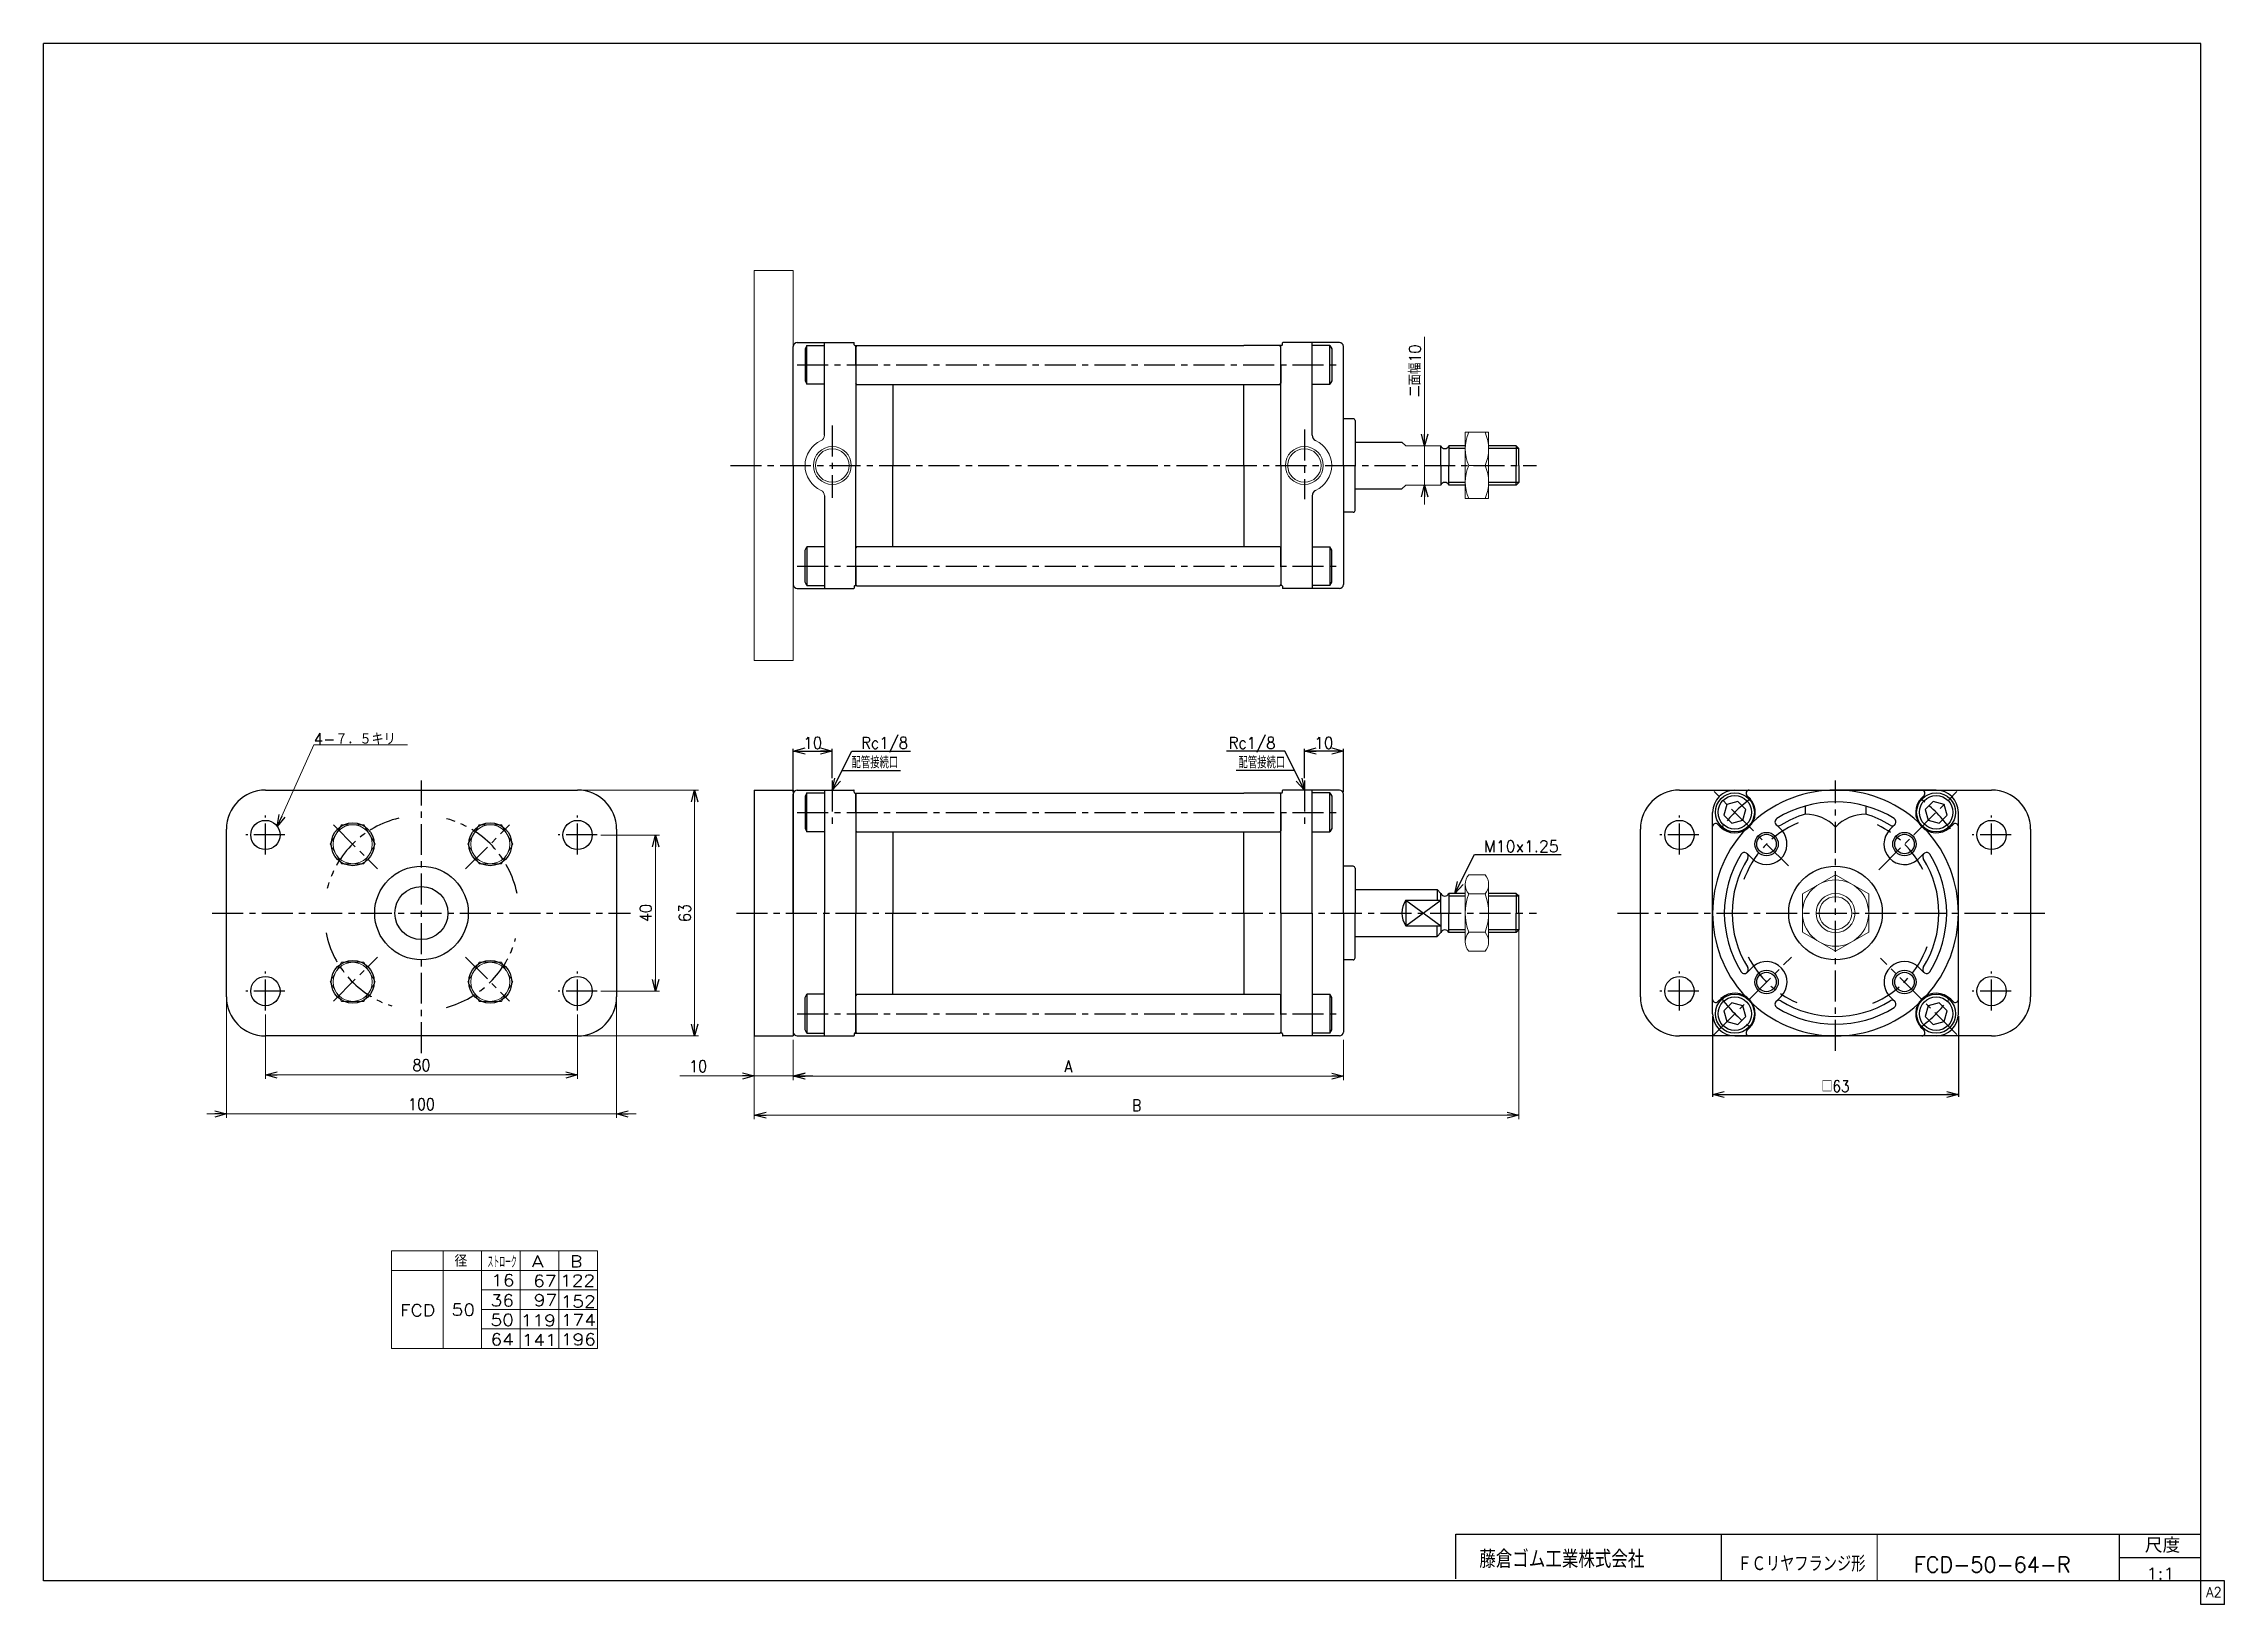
# Model space of a CAD drawing. Header units: millimetres. Extents: x -272 to 287, y -200 to 200.
import ezdxf
from ezdxf.enums import TextEntityAlignment as Align

# ---------------------------------------------------------------- set-up
doc = ezdxf.new("R2010")
doc.units = ezdxf.units.MM
doc.header["$LTSCALE"] = 0.25
doc.linetypes.add('CENTER', pattern=[50.8, 31.75, -6.35, 6.35, -6.35])
doc.layers.add('ZUWAKU', color=7, linetype='Continuous')
doc.styles.add('FdaStyle0', font='txt.shx', dxfattribs={"width": 0.892857, "bigfont": 'bigfont'})
doc.dimstyles.new('DaDimRotatedStyle', dxfattribs={"dimtxt": 3, "dimasz": 3.000002, "dimexe": 1, "dimexo": 1, "dimgap": 1, "dimtad": 3, "dimdsep": 46, "dimtxsty": 'FdaStyle0', "dimblk1": 'OPEN30', "dimblk2": 'OPEN30', "dimsah": 1, "dimcen": 0.09, "dimclrd": 4, "dimclre": 4, "dimclrt": 4, "dimadec": 0, "dimazin": 2, "dimtfac": 1, "dimtdec": 4, "dimtmove": 0, "dimatfit": 0, "dimfxl": 1, "dimarcsym": 0})

msp = doc.modelspace()

# ---------------------------------------------------------------- texts
at = {"color": 4, "style": 'FdaStyle0'}
for s, height, width, p, p2 in [('Rc1/8', 3, 0.8, (-62.43, 19.282), (-50.43, 19.282)), ('Rc1/8', 3, 0.8, (31.77, 19.282), (43.77, 19.282)), ('10', 3, 0.8, (-77.23, 19.282), (-72.43, 19.282)), ('配管接続口', 3, 0.666667, (-64.93, 14.282), (-52.93, 14.282)), ('配管接続口', 3, 0.666667, (34.27, 14.282), (46.27, 14.282)), ('10', 3, 0.8, (53.77, 19.282), (58.57, 19.282)), ('M10x1.25', 3, 0.8, (97.181, -7.218), (116.381, -7.218)), ('□63', 3, 0.75, (183.717, -68.718), (190.917, -68.718)), ('   径', 3, 0.952381, (-175.401, -113.479), (-163.401, -113.479)), ('ストローク', 3, 0.416667, (-158.216, -113.73), (-150.716, -113.73)), ('ＦＣリヤフランジ形', 4, 0.694915, (162.187, -191.598), (194.987, -191.598)), ('FCD-50-64-R', 4, 0.820408, (207.411, -191.795), (247.611, -191.795)), ('1:1', 3, 0.8, (267.026, -193.595), (274.226, -193.595))]:
    msp.add_text(s, height=height, dxfattribs=dict(at, width=width)).set_placement(p, p2, align=Align.FIT)
for s, p, p2 in [('A', (-146.89, -113.607), (-143.89, -113.607)), ('B', (-136.991, -113.607), (-133.991, -113.607)), ('16', (-157.286, -118.433), (-151.286, -118.433)), ('67', (-146.503, -118.607), (-140.503, -118.607)), ('122', (-139.642, -118.5), (-130.642, -118.5)), ('36', (-157.415, -123.607), (-151.415, -123.607)), ('97', (-146.377, -123.534), (-140.377, -123.534)), ('152', (-139.477, -123.874), (-130.477, -123.874)), ('FCD', (-180.642, -126.107), (-171.642, -126.107)), ('50', (-167.413, -125.98), (-161.413, -125.98)), ('50', (-157.442, -128.607), (-151.442, -128.607)), ('119', (-149.693, -128.707), (-140.693, -128.707)), ('174', (-139.415, -128.607), (-130.415, -128.607)), ('64', (-157.442, -133.607), (-151.442, -133.607)), ('141', (-149.485, -133.707), (-140.485, -133.707)), ('196', (-139.415, -133.607), (-130.415, -133.607))]:
    msp.add_text(s, height=3, dxfattribs=at).set_placement(p, p2, align=Align.FIT)
at = {"layer": 'ZUWAKU', "color": 4, "style": 'FdaStyle0'}
for s, height, width, p, p2 in [('尺度', 3.8, 0.749175, (266.615, -186.78), (275.695, -186.78)), ('藤倉ゴム工業株式会社', 4.5, 0.652778, (96.013, -190.657), (138.313, -190.657))]:
    msp.add_text(s, height=height, dxfattribs=dict(at, width=width)).set_placement(p, p2, align=Align.FIT)
at = {"layer": 'ZUWAKU', "color": 7, "style": 'FdaStyle0', "width": 0.8}
msp.add_text('A2', height=2.5, dxfattribs=at).set_placement((282.307, -198.125), (286.307, -198.125), align=Align.FIT)

# ---------------------------------------------------------------- blocks, each defined once
blk = doc.blocks.new('_OPEN30')
at = {"color": 0, "linetype": 'ByBlock', "lineweight": -2}
for p, q in [((-1, 0.267949), (0, 0)), ((0, 0), (-1, -0.267949)), ((0, 0), (-1, 0))]:
    blk.add_line(p, q, dxfattribs=at)
blk = doc.blocks.new('DC_GROUP_Φ50_1')
at = {"color": 4, "linetype": 'Continuous', "lineweight": 13}
for p, q in [((92.39, -15.46), (92.39, -30.18)), ((93.29, -13), (97.49, -13)), ((98.39, -15.46), (98.39, -30.18)), ((97.49, -17.91), (93.29, -17.91)), ((93.29, -27.73), (97.49, -27.73)), ((93.29, -32.63), (97.49, -32.63))]:
    blk.add_line(p, q, dxfattribs=at)
for centre, radius, start, end in [((96.17, -15.46), 3.78, 139.5701, 220.4299), ((94.61, -15.46), 3.78, 319.5701, 40.4299), ((106.17, -22.82), 13.78, 159.1359, 200.8641), ((84.61, -22.82), 13.78, 339.1359, 20.8641), ((96.17, -30.18), 3.78, 139.5701, 220.4299), ((94.61, -30.18), 3.78, 319.5701, 40.4299)]:
    blk.add_arc(centre, radius, start, end, dxfattribs=at)
blk = doc.blocks.new('DC_GROUP_Φ50_2')
at = {"color": 4, "linetype": 'Continuous', "lineweight": 13}
for p, q in [((98.39, 100.38), (92.39, 100.38)), ((92.39, 100.38), (92.39, 83.38)), ((98.39, 83.38), (98.39, 100.38)), ((93.29, 91.88), (97.5, 91.88)), ((92.39, 83.38), (98.39, 83.38))]:
    blk.add_line(p, q, dxfattribs=at)
for centre, start, end in [((102.84, 96.13), 156.0093, 203.9907), ((87.95, 96.13), 336.0093, 23.9907), ((102.84, 87.63), 156.0093, 203.9907), ((87.95, 87.63), 336.0093, 23.9907)]:
    blk.add_arc(centre, 10.45, start, end, dxfattribs=at)
blk = doc.blocks.new('DC_GROUP_Φ50_3')
at = {"color": 4, "linetype": 'Continuous', "lineweight": 13}
for p, q in [((187.32, -13), (178.82, -17.91)), ((195.82, -17.91), (187.32, -13)), ((178.82, -17.91), (178.82, -27.73)), ((195.82, -27.73), (195.82, -17.91)), ((178.82, -27.73), (187.32, -32.63)), ((187.32, -32.63), (195.82, -27.73))]:
    blk.add_line(p, q, dxfattribs=at)
for radius in [8.5, 5, 4.19]:
    blk.add_circle((187.32, -22.82), radius, dxfattribs=at)
blk = doc.blocks.new('DA_IMAGEDIMGROUP_1')
at = {"color": 4, "linetype": 'Continuous', "lineweight": 13}
for p, q in [((82, 124.83), (82, 96.88)), ((82, 86.88), (82, 96.88)), ((82, 81.88), (82, 86.88))]:
    blk.add_line(p, q, dxfattribs=at)
at = {"color": 4, "xscale": 3.000002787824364, "yscale": 2.999989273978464}
for p, rotation in [((82, 96.88), 270), ((82, 86.88), 90)]:
    blk.add_blockref('_OPEN30', p, dxfattribs=dict(at, rotation=rotation))
at = {"color": 4, "insert": (81, 109.44), "char_height": 3, "width": 22.5, "attachment_point": 7, "rotation": 90, "style": 'FdaStyle0'}
blk.add_mtext('\\T1.00;二面幅10', dxfattribs=at)
blk = doc.blocks.new('DC_GROUP_Φ50_4')
at = {"color": 4, "linetype": 'Continuous', "lineweight": 13}
for p, q in [((-195.66, -0.18), (-198.54, -5.18)), ((-198.54, -5.18), (-195.66, -10.18)), ((-189.88, -0.18), (-195.66, -0.18)), ((-187, -5.18), (-189.88, -0.18)), ((-189.88, -10.18), (-187, -5.18)), ((-195.66, -10.18), (-189.88, -10.18))]:
    blk.add_line(p, q, dxfattribs=at)
blk.add_circle((-192.77, -5.18), 5, dxfattribs=at)
blk = doc.blocks.new('DC_GROUP_Φ50_5')
at = {"color": 4, "linetype": 'Continuous', "lineweight": 13}
for p, q in [((-195.66, -35.45), (-198.54, -40.45)), ((-189.88, -35.45), (-195.66, -35.45)), ((-187, -40.45), (-189.88, -35.45)), ((-198.54, -40.45), (-195.66, -45.45)), ((-189.88, -45.45), (-187, -40.45)), ((-195.66, -45.45), (-189.88, -45.45))]:
    blk.add_line(p, q, dxfattribs=at)
blk.add_circle((-192.77, -40.45), 5, dxfattribs=at)
blk = doc.blocks.new('DC_GROUP_Φ50_6')
at = {"color": 4, "linetype": 'Continuous', "lineweight": 13}
for p, q in [((-160.39, -35.45), (-163.28, -40.45)), ((-154.62, -35.45), (-160.39, -35.45)), ((-151.73, -40.45), (-154.62, -35.45)), ((-163.28, -40.45), (-160.39, -45.45)), ((-154.62, -45.45), (-151.73, -40.45)), ((-160.39, -45.45), (-154.62, -45.45))]:
    blk.add_line(p, q, dxfattribs=at)
blk.add_circle((-157.5, -40.45), 5, dxfattribs=at)
blk = doc.blocks.new('DC_GROUP_Φ50_7')
at = {"color": 4, "linetype": 'Continuous', "lineweight": 13}
for p, q in [((-160.39, -0.18), (-163.28, -5.18)), ((-163.28, -5.18), (-160.39, -10.18)), ((-154.62, -0.18), (-160.39, -0.18)), ((-151.73, -5.18), (-154.62, -0.18)), ((-154.62, -10.18), (-151.73, -5.18)), ((-160.39, -10.18), (-154.62, -10.18))]:
    blk.add_line(p, q, dxfattribs=at)
blk.add_circle((-157.5, -5.18), 5, dxfattribs=at)
blk = doc.blocks.new('*D9')
at = {"color": 4, "linetype": 'Continuous', "lineweight": 13}
for p, q in [((-215.14, -48.82), (-215.14, -65.32)), ((-135.14, -48.82), (-135.14, -65.32)), ((-215.14, -64.32), (-135.14, -64.32))]:
    blk.add_line(p, q, dxfattribs=at)
at = {"color": 4, "xscale": 3.000002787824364, "yscale": 2.999989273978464}
for p, rotation in [((-215.14, -64.32), 180), ((-135.14, -64.32), 360)]:
    blk.add_blockref('_OPEN30', p, dxfattribs=dict(at, rotation=rotation))
at = {"color": 4, "insert": (-175.14, -63.32), "char_height": 3, "width": 11.25, "attachment_point": 8, "style": 'FdaStyle0'}
blk.add_mtext('\\T1.00;80', dxfattribs=at)
blk = doc.blocks.new('DA_IMAGEDIMGROUP_2')
at = {"color": 4, "linetype": 'Continuous', "lineweight": 13}
for p, q in [((-225.14, -45.32), (-225.14, -75.32)), ((-125.14, -45.32), (-125.14, -75.32)), ((-230.14, -74.32), (-225.14, -74.32)), ((-225.14, -74.32), (-125.14, -74.32)), ((-120.14, -74.32), (-125.14, -74.32))]:
    blk.add_line(p, q, dxfattribs=at)
at = {"color": 4, "xscale": 3.000002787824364, "yscale": 2.999989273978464}
for p, rotation in [((-225.14, -74.32), 360), ((-125.14, -74.32), 180)]:
    blk.add_blockref('_OPEN30', p, dxfattribs=dict(at, rotation=rotation))
at = {"color": 4, "insert": (-175.14, -73.32), "char_height": 3, "width": 15, "attachment_point": 8, "style": 'FdaStyle0'}
blk.add_mtext('\\T1.00;100', dxfattribs=at)
blk = doc.blocks.new('*D11')
at = {"color": 4, "linetype": 'Continuous', "lineweight": 13}
for p, q in [((-129.14, -2.82), (-114.14, -2.82)), ((-115.14, -42.82), (-115.14, -2.82)), ((-129.14, -42.82), (-114.14, -42.82))]:
    blk.add_line(p, q, dxfattribs=at)
at = {"color": 4, "xscale": 3.000002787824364, "yscale": 2.999989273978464}
for p, rotation in [((-115.14, -2.82), 90), ((-115.14, -42.82), 270)]:
    blk.add_blockref('_OPEN30', p, dxfattribs=dict(at, rotation=rotation))
at = {"color": 4, "insert": (-116.14, -22.82), "char_height": 3, "width": 11.25, "attachment_point": 8, "rotation": 90, "style": 'FdaStyle0'}
blk.add_mtext('\\T1.00;40', dxfattribs=at)
blk = doc.blocks.new('*D12')
at = {"color": 4, "linetype": 'Continuous', "lineweight": 13}
for p, q in [((-134.14, 8.68), (-104.14, 8.68)), ((-105.14, -54.32), (-105.14, 8.68)), ((-134.14, -54.32), (-104.14, -54.32))]:
    blk.add_line(p, q, dxfattribs=at)
at = {"color": 4, "xscale": 3.000002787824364, "yscale": 2.999989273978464}
for p, rotation in [((-105.14, 8.68), 90), ((-105.14, -54.32), 270)]:
    blk.add_blockref('_OPEN30', p, dxfattribs=dict(at, rotation=rotation))
at = {"color": 4, "insert": (-106.14, -22.82), "char_height": 3, "width": 11.25, "attachment_point": 8, "rotation": 90, "style": 'FdaStyle0'}
blk.add_mtext('\\T1.00;63', dxfattribs=at)
blk = doc.blocks.new('DA_IMAGEDIMGROUP_3')
at = {"color": 4, "linetype": 'Continuous', "lineweight": 13}
for p, q in [((-89.83, -55.32), (-89.83, -65.58)), ((-79.83, -55.32), (-79.83, -65.58)), ((-108.94, -64.58), (-89.83, -64.58)), ((-89.83, -64.58), (-79.83, -64.58)), ((-74.83, -64.58), (-79.83, -64.58))]:
    blk.add_line(p, q, dxfattribs=at)
at = {"color": 4, "xscale": 3.000002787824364, "yscale": 2.999989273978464}
for p, rotation in [((-89.83, -64.58), 360), ((-79.83, -64.58), 180)]:
    blk.add_blockref('_OPEN30', p, dxfattribs=dict(at, rotation=rotation))
at = {"color": 4, "insert": (-101.94, -63.58), "char_height": 3, "width": 11.25, "attachment_point": 9, "style": 'FdaStyle0'}
blk.add_mtext('\\T1.00;10', dxfattribs=at)
blk = doc.blocks.new('*D14')
at = {"color": 4, "linetype": 'Continuous', "lineweight": 13}
for p, q in [((61.17, -55.32), (61.17, -65.62)), ((-79.83, -56.32), (-79.83, -65.62)), ((-79.83, -64.62), (61.17, -64.62))]:
    blk.add_line(p, q, dxfattribs=at)
at = {"color": 4, "xscale": 3.000002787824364, "yscale": 2.999989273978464}
for p, rotation in [((-79.83, -64.62), 180), ((61.17, -64.62), 360)]:
    blk.add_blockref('_OPEN30', p, dxfattribs=dict(at, rotation=rotation))
at = {"color": 4, "insert": (-9.33, -63.62), "char_height": 3, "width": 7.5, "attachment_point": 8, "style": 'FdaStyle0'}
blk.add_mtext('\\T1.00;A', dxfattribs=at)
blk = doc.blocks.new('*D15')
at = {"color": 4, "linetype": 'Continuous', "lineweight": 13}
for p, q in [((106.17, -18.14), (106.17, -75.62)), ((-89.83, -45.32), (-89.83, -75.62)), ((-89.83, -74.62), (106.17, -74.62))]:
    blk.add_line(p, q, dxfattribs=at)
at = {"color": 4, "xscale": 3.000002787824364, "yscale": 2.999989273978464}
for p, rotation in [((-89.83, -74.62), 180), ((106.17, -74.62), 360)]:
    blk.add_blockref('_OPEN30', p, dxfattribs=dict(at, rotation=rotation))
at = {"color": 4, "insert": (8.17, -73.62), "char_height": 3, "width": 7.5, "attachment_point": 8, "style": 'FdaStyle0'}
blk.add_mtext('\\T1.00;B', dxfattribs=at)
blk = doc.blocks.new('DC_GROUP_Φ50_8')
at = {"color": 4, "linetype": 'Continuous', "lineweight": 13}
for p, q in [((-212.1, -0.62), (-202.74, 20.31)), ((-202.74, 20.31), (-178.74, 20.31))]:
    blk.add_line(p, q, dxfattribs=at)
at = {"color": 4, "xscale": 3.000002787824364, "yscale": 2.999989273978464, "rotation": 245.931555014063}
blk.add_blockref('_OPEN30', (-212.1, -0.62), dxfattribs=at)
at = {"color": 4, "style": 'FdaStyle0', "width": 0.875}
blk.add_text('4-７．５キリ', height=3, dxfattribs=at).set_placement((-202.74, 20.31), (-181.74, 20.31), align=Align.FIT)

# ---------------------------------------------------------------- dimensions: what is measured, and where the dimension line sits
at = {"linetype": 'Continuous', "lineweight": 13}
for base, p1, p2, picture, middle in [((-105.137, 8.682), (-135.137, -54.318), (-135.137, 8.682), '*D12', (-105.137, -22.818)), ((-115.137, -2.818), (-130.137, -42.818), (-130.137, -2.818), '*D11', (-115.137, -22.818))]:
    dim = msp.add_linear_dim(base=base, p1=p1, p2=p2, angle=90, dimstyle='DaDimRotatedStyle', override={"dimtxt": 3, "dimasz": 3.000002, "dimexe": 1, "dimexo": 1, "dimgap": 1, "dimtad": 3, "dimtih": 0, "dimtoh": 0, "dimdec": 2, "dimzin": 8, "dimtxsty": 'FdaStyle0', "dimblk1": 'OPEN30', "dimblk2": 'OPEN30', "dimsah": 1, "dimclrd": 4, "dimclre": 4, "dimclrt": 4, "dimazin": 2, "dimtofl": 1, "dimatfit": 0, "dimtolj": 0, "dimtzin": 8}, dxfattribs=at)
    dim.commit()
    dim.dimension.update_dxf_attribs({"geometry": picture, "text_midpoint": middle})
for base, p1, p2, text, picture, middle in [((106.17, -74.618), (-89.83, -44.318), (106.17, -17.143), 'B', '*D15', (8.17, -74.618)), ((61.17, -64.618), (-79.83, -55.318), (61.17, -54.318), 'A', '*D14', (-9.33, -64.618))]:
    dim = msp.add_linear_dim(base=base, p1=p1, p2=p2, text=text, dimstyle='DaDimRotatedStyle', override={"dimtxt": 3, "dimasz": 3.000002, "dimexe": 1, "dimexo": 1, "dimgap": 1, "dimtad": 3, "dimtih": 0, "dimtoh": 0, "dimdec": 2, "dimzin": 8, "dimtxsty": 'FdaStyle0', "dimblk1": 'OPEN30', "dimblk2": 'OPEN30', "dimsah": 1, "dimclrd": 4, "dimclre": 4, "dimclrt": 4, "dimazin": 2, "dimtofl": 1, "dimatfit": 0, "dimtolj": 0, "dimtzin": 8}, dxfattribs=at)
    dim.commit()
    dim.dimension.update_dxf_attribs({"geometry": picture, "text_midpoint": middle})
dim = msp.add_linear_dim(base=(-135.137, -64.318), p1=(-215.137, -47.818), p2=(-135.137, -47.818), dimstyle='DaDimRotatedStyle', override={"dimtxt": 3, "dimasz": 3.000002, "dimexe": 1, "dimexo": 1, "dimgap": 1, "dimtad": 3, "dimtih": 0, "dimtoh": 0, "dimdec": 2, "dimzin": 8, "dimtxsty": 'FdaStyle0', "dimblk1": 'OPEN30', "dimblk2": 'OPEN30', "dimsah": 1, "dimclrd": 4, "dimclre": 4, "dimclrt": 4, "dimazin": 2, "dimtofl": 1, "dimatfit": 0, "dimtolj": 0, "dimtzin": 8}, dxfattribs=at)
dim.commit()
dim.dimension.update_dxf_attribs({"geometry": '*D9', "text_midpoint": (-175.137, -64.318)})

# ---------------------------------------------------------------- linework, layer by layer
at = {"color": 4, "linetype": 'Continuous', "lineweight": 13}
for p, q in [((-89.83, 41.878), (-89.83, 141.878)), ((-79.83, 141.878), (-89.83, 141.878)), ((-79.83, 41.878), (-79.83, 141.878)), ((77.17, 96.878), (76.17, 97.878)), ((86.17, 96.878), (77.17, 96.878)), ((92.391, 96.878), (92.391, 86.878)), ((76.17, 85.878), (77.17, 86.878)), ((86.17, 86.878), (77.17, 86.878)), ((-79.83, 41.878), (-89.83, 41.878)), ((92.391, -17.818), (92.391, -27.818)), ((-182.824, -109.396), (-130.019, -109.396)), ((-182.824, -109.396), (-182.824, -134.396)), ((-169.614, -109.396), (-169.614, -134.396)), ((-159.715, -109.396), (-159.715, -134.396)), ((-149.817, -109.396), (-149.817, -134.396)), ((-139.918, -109.396), (-139.918, -134.396)), ((-130.019, -109.396), (-130.019, -134.396)), ((-182.824, -114.396), (-130.019, -114.396)), ((-159.715, -119.396), (-130.019, -119.396)), ((-159.692, -124.396), (-130.019, -124.396)), ((-159.715, -129.396), (-130.019, -129.396)), ((-182.824, -134.396), (-130.019, -134.396))]:
    msp.add_line(p, q, dxfattribs=at)
at = {"color": 4, "linetype": 'Continuous', "lineweight": 25}
for p, q in [((-78.83, 123.378), (-64.33, 123.378)), ((-78.83, 123.378), (-71.83, 123.378)), ((-78.83, 123.378), (-64.33, 123.378)), ((-78.83, 123.378), (-71.83, 123.378)), ((-71.83, 99.624), (-71.83, 123.452)), ((-71.83, 123.378), (-64.33, 123.378)), ((-71.83, 123.378), (-64.33, 123.378)), ((-64.23, 122.828), (-64.23, 123.278)), ((-64.23, 122.828), (-64.23, 123.278)), ((-64.23, 122.828), (-64.23, 123.278)), ((-64.23, 122.828), (-64.23, 123.278)), ((45.57, 122.828), (45.57, 123.278)), ((45.57, 122.828), (45.57, 123.278)), ((45.57, 122.828), (45.57, 123.278)), ((45.57, 122.828), (45.57, 123.278)), ((60.17, 123.378), (45.67, 123.378)), ((53.17, 123.378), (45.67, 123.378)), ((60.17, 123.378), (45.67, 123.378)), ((53.17, 123.378), (45.67, 123.378)), ((53.17, 99.624), (53.17, 123.452)), ((53.17, 99.624), (53.17, 123.452)), ((60.17, 123.378), (53.17, 123.378)), ((60.17, 123.378), (53.17, 123.378)), ((-79.83, 103.878), (-79.83, 122.378)), ((-79.83, 91.878), (-79.83, 122.378)), ((-79.83, 103.878), (-79.83, 122.378)), ((-79.83, 91.878), (-79.83, 122.378)), ((-76.325, 122.665), (-76.83, 121.791)), ((-76.325, 122.665), (-76.83, 121.791)), ((-76.83, 121.791), (-76.83, 113.565)), ((-76.83, 121.791), (-76.83, 113.565)), ((-76.325, 122.665), (-71.83, 122.665)), ((-76.325, 112.692), (-76.325, 122.665)), ((-76.325, 122.665), (-71.83, 122.665)), ((-76.325, 112.692), (-76.325, 122.665)), ((-64.03, 122.628), (-54.33, 122.628)), ((-64.03, 122.628), (-63.58, 122.628)), ((-64.03, 122.628), (-54.33, 122.628)), ((-64.03, 122.628), (-63.58, 122.628)), ((-63.83, 122.628), (-63.83, 91.878)), ((-63.53, 122.628), (-63.83, 122.328)), ((-63.83, 122.628), (-63.83, 91.878)), ((-63.53, 122.628), (-63.83, 122.328)), ((-63.83, 117.678), (-63.83, 122.378)), ((-63.83, 117.678), (-63.83, 122.378)), ((-63.83, 117.678), (-63.83, 112.978)), ((-63.83, 117.678), (-63.83, 112.978)), ((-54.33, 122.628), (35.67, 122.628)), ((-54.33, 122.628), (35.67, 122.628)), ((45.37, 122.628), (35.67, 122.628)), ((45.37, 122.628), (35.67, 122.628)), ((45.17, 122.328), (44.87, 122.628)), ((45.17, 122.328), (44.87, 122.628)), ((45.37, 122.628), (44.92, 122.628)), ((45.37, 122.628), (44.92, 122.628)), ((45.17, 91.878), (45.17, 122.628)), ((45.17, 91.878), (45.17, 122.628)), ((45.17, 117.678), (45.17, 122.378)), ((45.17, 117.678), (45.17, 122.378)), ((45.17, 117.678), (45.17, 112.978)), ((45.17, 117.678), (45.17, 112.978)), ((57.666, 122.665), (53.17, 122.665)), ((57.666, 122.665), (53.17, 122.665)), ((57.666, 122.665), (58.17, 121.791)), ((57.666, 112.692), (57.666, 122.665)), ((57.666, 122.665), (58.17, 121.791)), ((57.666, 112.692), (57.666, 122.665)), ((58.17, 121.791), (58.17, 113.565)), ((58.17, 121.791), (58.17, 113.565)), ((61.17, 103.878), (61.17, 122.378)), ((61.17, 91.878), (61.17, 122.378)), ((61.17, 103.878), (61.17, 122.378)), ((61.17, 91.878), (61.17, 122.378)), ((-76.83, 113.565), (-76.325, 112.692)), ((-76.83, 113.565), (-76.325, 112.692)), ((-71.83, 112.692), (-76.325, 112.692)), ((-71.83, 112.692), (-76.325, 112.692)), ((-63.53, 112.678), (-63.83, 112.978)), ((-63.53, 112.678), (-63.83, 112.978)), ((-63.53, 112.678), (44.87, 112.678)), ((-63.53, 112.678), (44.87, 112.678)), ((-54.33, 112.678), (-54.33, 91.878)), ((-54.33, 112.678), (-54.33, 91.878)), ((35.67, 91.878), (35.67, 112.678)), ((35.67, 91.878), (35.67, 112.678)), ((44.87, 112.678), (45.17, 112.978)), ((44.87, 112.678), (45.17, 112.978)), ((53.17, 112.692), (57.666, 112.692)), ((53.17, 112.692), (57.666, 112.692)), ((58.17, 113.565), (57.666, 112.692)), ((58.17, 113.565), (57.666, 112.692)), ((63.67, 103.878), (61.17, 103.878)), ((63.67, 103.878), (61.17, 103.878)), ((63.67, 103.878), (61.17, 103.878)), ((63.67, 103.878), (61.17, 103.878)), ((64.17, 103.378), (64.17, 97.878)), ((64.17, 103.378), (64.17, 91.878)), ((64.17, 103.378), (64.17, 97.878)), ((64.17, 103.378), (64.17, 91.878)), ((64.17, 97.878), (76.17, 97.878)), ((64.17, 97.878), (76.17, 97.878)), ((86.17, 91.878), (86.17, 96.878)), ((86.17, 91.878), (86.17, 96.878)), ((92.391, 96.878), (88.17, 96.878)), ((88.17, 96.878), (88.17, 91.878)), ((92.391, 96.878), (88.17, 96.878)), ((88.17, 96.878), (88.17, 91.878)), ((92.391, 96.203), (88.17, 96.203)), ((92.391, 96.203), (88.17, 96.203)), ((105.495, 96.878), (98.391, 96.878)), ((106.17, 96.203), (98.391, 96.203)), ((105.495, 96.878), (100.391, 96.878)), ((106.17, 96.203), (100.391, 96.203)), ((106.17, 96.203), (105.495, 96.878)), ((105.495, 96.878), (105.495, 91.878)), ((106.17, 96.203), (105.495, 96.878)), ((105.495, 96.878), (105.495, 91.878)), ((106.17, 91.878), (106.17, 96.203)), ((106.17, 91.878), (106.17, 96.203)), ((-79.83, 91.878), (-79.83, 61.378)), ((-79.83, 91.878), (-79.83, 61.378)), ((-63.83, 61.128), (-63.83, 91.878)), ((-63.83, 61.128), (-63.83, 91.878)), ((-54.33, 71.078), (-54.33, 91.878)), ((-54.33, 71.078), (-54.33, 91.878)), ((35.67, 91.878), (35.67, 71.078)), ((35.67, 91.878), (35.67, 71.078)), ((45.17, 91.878), (45.17, 61.128)), ((45.17, 91.878), (45.17, 61.128)), ((61.17, 91.878), (61.17, 61.378)), ((61.17, 91.878), (61.17, 61.378)), ((64.17, 80.378), (64.17, 91.878)), ((64.17, 80.378), (64.17, 91.878)), ((86.17, 91.878), (86.17, 86.878)), ((86.17, 91.878), (86.17, 86.878)), ((88.17, 86.878), (88.17, 91.878)), ((88.17, 86.878), (88.17, 91.878)), ((105.495, 86.878), (105.495, 91.878)), ((105.495, 86.878), (105.495, 91.878)), ((106.17, 91.878), (106.17, 87.553)), ((106.17, 91.878), (106.17, 87.553)), ((-71.83, 84.132), (-71.83, 60.305)), ((53.17, 84.132), (53.17, 60.305)), ((53.17, 84.132), (53.17, 60.305)), ((64.17, 85.878), (76.17, 85.878)), ((64.17, 85.878), (76.17, 85.878)), ((92.391, 87.553), (88.17, 87.553)), ((92.391, 87.553), (88.17, 87.553)), ((92.391, 86.878), (88.17, 86.878)), ((92.391, 86.878), (88.17, 86.878)), ((106.17, 87.553), (98.391, 87.553)), ((105.495, 86.878), (98.391, 86.878)), ((106.17, 87.553), (100.391, 87.553)), ((105.495, 86.878), (100.391, 86.878)), ((106.17, 87.553), (105.495, 86.878)), ((106.17, 87.553), (105.495, 86.878)), ((63.67, 79.878), (61.17, 79.878)), ((63.67, 79.878), (61.17, 79.878)), ((-76.83, 70.191), (-76.325, 71.065)), ((-76.83, 70.191), (-76.325, 71.065)), ((-76.83, 61.965), (-76.83, 70.191)), ((-76.83, 61.965), (-76.83, 70.191)), ((-71.83, 71.065), (-76.325, 71.065)), ((-76.325, 71.065), (-76.325, 61.092)), ((-71.83, 71.065), (-76.325, 71.065)), ((-76.325, 71.065), (-76.325, 61.092)), ((-63.53, 71.078), (-63.83, 70.778)), ((-63.53, 71.078), (-63.83, 70.778)), ((-63.83, 66.078), (-63.83, 70.778)), ((-63.83, 66.078), (-63.83, 70.778)), ((-63.53, 71.078), (44.87, 71.078)), ((-63.53, 71.078), (44.87, 71.078)), ((44.87, 71.078), (45.17, 70.778)), ((44.87, 71.078), (45.17, 70.778)), ((45.17, 66.078), (45.17, 70.778)), ((45.17, 66.078), (45.17, 70.778)), ((53.17, 71.065), (57.666, 71.065)), ((53.17, 71.065), (57.666, 71.065)), ((58.17, 70.191), (57.666, 71.065)), ((57.666, 71.065), (57.666, 61.092)), ((58.17, 70.191), (57.666, 71.065)), ((57.666, 71.065), (57.666, 61.092)), ((58.17, 61.965), (58.17, 70.191)), ((58.17, 61.965), (58.17, 70.191)), ((-76.325, 61.092), (-76.83, 61.965)), ((-76.325, 61.092), (-76.83, 61.965)), ((-63.83, 66.078), (-63.83, 61.378)), ((-63.83, 66.078), (-63.83, 61.378)), ((45.17, 66.078), (45.17, 61.378)), ((45.17, 66.078), (45.17, 61.378)), ((57.666, 61.092), (58.17, 61.965)), ((57.666, 61.092), (58.17, 61.965)), ((-78.83, 60.378), (-71.83, 60.378)), ((-78.83, 60.378), (-71.83, 60.378)), ((-76.325, 61.092), (-71.83, 61.092)), ((-76.325, 61.092), (-71.83, 61.092)), ((-71.83, 60.378), (-64.33, 60.378)), ((-71.83, 60.378), (-64.33, 60.378)), ((-64.23, 60.928), (-64.23, 60.478)), ((-64.23, 60.928), (-64.23, 60.478)), ((-64.03, 61.128), (-63.58, 61.128)), ((-64.03, 61.128), (-63.58, 61.128)), ((-63.53, 61.078), (-63.83, 61.378)), ((-63.53, 61.078), (-63.83, 61.378)), ((-63.53, 61.078), (44.87, 61.078)), ((-63.53, 61.078), (44.87, 61.078)), ((45.17, 61.378), (44.87, 61.078)), ((45.17, 61.378), (44.87, 61.078)), ((45.37, 61.128), (44.92, 61.128)), ((45.37, 61.128), (44.92, 61.128)), ((45.57, 60.928), (45.57, 60.478)), ((45.57, 60.928), (45.57, 60.478)), ((53.17, 60.378), (45.67, 60.378)), ((53.17, 60.378), (45.67, 60.378)), ((57.666, 61.092), (53.17, 61.092)), ((57.666, 61.092), (53.17, 61.092)), ((60.17, 60.378), (53.17, 60.378)), ((60.17, 60.378), (53.17, 60.378)), ((-79.83, 8.282), (-79.83, 19.282)), ((-79.83, 18.682), (-69.83, 18.682)), ((-69.83, 11.782), (-69.83, 19.282)), ((-69.83, 8.682), (-64.83, 18.682)), ((-64.83, 18.682), (-49.83, 18.682)), ((46.17, 18.682), (31.17, 18.682)), ((51.17, 8.682), (46.17, 18.682)), ((51.17, 11.782), (51.17, 19.282)), ((61.17, 18.682), (51.17, 18.682)), ((61.17, 8.282), (61.17, 19.282)), ((-67.33, 13.682), (-52.33, 13.682)), ((48.67, 13.682), (33.67, 13.682)), ((-215.137, 8.682), (-135.137, 8.682)), ((-89.83, 8.682), (-79.83, 8.682)), ((-89.83, 8.682), (-89.83, -54.318)), ((-79.83, 8.682), (-79.83, -54.318)), ((-79.83, -10.818), (-79.83, 7.682)), ((-79.83, -22.818), (-79.83, 7.682)), ((-79.83, -10.818), (-79.83, 7.682)), ((-79.83, -22.818), (-79.83, 7.682)), ((-78.83, 8.682), (-64.33, 8.682)), ((-78.83, 8.682), (-71.83, 8.682)), ((-78.83, 8.682), (-64.33, 8.682)), ((-78.83, 8.682), (-71.83, 8.682)), ((-76.325, 7.969), (-76.83, 7.095)), ((-76.325, 7.969), (-76.83, 7.095)), ((-76.83, 7.095), (-76.83, -1.131)), ((-76.83, 7.095), (-76.83, -1.131)), ((-76.325, 7.969), (-71.83, 7.969)), ((-76.325, -2.004), (-76.325, 7.969)), ((-76.325, 7.969), (-71.83, 7.969)), ((-76.325, -2.004), (-76.325, 7.969)), ((-71.83, 8.756), (-71.83, -22.818)), ((-71.83, 8.756), (-71.83, -22.818)), ((-71.83, 8.682), (-64.33, 8.682)), ((-71.83, 8.682), (-64.33, 8.682)), ((-64.23, 8.132), (-64.23, 8.582)), ((-64.23, 8.132), (-64.23, 8.582)), ((-64.23, 8.132), (-64.23, 8.582)), ((-64.23, 8.132), (-64.23, 8.582)), ((-64.03, 7.932), (-54.33, 7.932)), ((-64.03, 7.932), (-63.58, 7.932)), ((-64.03, 7.932), (-54.33, 7.932)), ((-64.03, 7.932), (-63.58, 7.932)), ((-63.83, 7.932), (-63.83, -22.818)), ((-63.53, 7.932), (-63.83, 7.632)), ((-63.83, 7.932), (-63.83, -22.818)), ((-63.53, 7.932), (-63.83, 7.632)), ((-63.83, 2.982), (-63.83, 7.682)), ((-63.83, 2.982), (-63.83, 7.682)), ((-54.33, 7.932), (35.67, 7.932)), ((-54.33, 7.932), (35.67, 7.932)), ((45.37, 7.932), (35.67, 7.932)), ((45.37, 7.932), (35.67, 7.932)), ((45.17, 7.632), (44.87, 7.932)), ((45.17, 7.632), (44.87, 7.932)), ((45.37, 7.932), (44.92, 7.932)), ((45.37, 7.932), (44.92, 7.932)), ((45.17, -22.818), (45.17, 7.932)), ((45.17, -22.818), (45.17, 7.932)), ((45.17, 2.982), (45.17, 7.682)), ((45.17, 2.982), (45.17, 7.682)), ((45.57, 8.132), (45.57, 8.582)), ((45.57, 8.132), (45.57, 8.582)), ((45.57, 8.132), (45.57, 8.582)), ((45.57, 8.132), (45.57, 8.582)), ((60.17, 8.682), (45.67, 8.682)), ((53.17, 8.682), (45.67, 8.682)), ((60.17, 8.682), (45.67, 8.682)), ((53.17, 8.682), (45.67, 8.682)), ((53.17, -22.818), (53.17, 8.756)), ((53.17, -22.818), (53.17, 8.756)), ((60.17, 8.682), (53.17, 8.682)), ((60.17, 8.682), (53.17, 8.682)), ((57.666, 7.969), (53.17, 7.969)), ((57.666, 7.969), (53.17, 7.969)), ((57.666, 7.969), (58.17, 7.095)), ((57.666, -2.004), (57.666, 7.969)), ((57.666, 7.969), (58.17, 7.095)), ((57.666, -2.004), (57.666, 7.969)), ((58.17, 7.095), (58.17, -1.131)), ((58.17, 7.095), (58.17, -1.131)), ((61.17, -10.818), (61.17, 7.682)), ((61.17, -22.818), (61.17, 7.682)), ((61.17, -10.818), (61.17, 7.682)), ((61.17, -22.818), (61.17, 7.682)), ((147.317, 8.682), (227.317, 8.682)), ((162.264, 5.771), (159.476, 5.024)), ((161.517, 8.682), (187.317, 8.682)), ((164.305, 3.729), (162.264, 5.771)), ((165.487, 6.437), (164.607, 7.317)), ((213.117, 8.682), (187.317, 8.682)), ((209.414, 6.704), (210.027, 7.317)), ((212.37, 5.771), (210.328, 3.729)), ((215.158, 5.024), (212.37, 5.771)), ((-63.83, 2.982), (-63.83, -1.718)), ((-63.83, 2.982), (-63.83, -1.718)), ((45.17, 2.982), (45.17, -1.718)), ((45.17, 2.982), (45.17, -1.718)), ((155.817, -48.618), (155.817, 2.982)), ((159.476, 5.024), (158.728, 2.235)), ((158.728, 2.235), (160.77, 0.194)), ((160.77, 0.194), (163.558, 0.941)), ((163.558, 0.941), (164.305, 3.729)), ((179.567, 4.608), (179.567, 2.524)), ((195.067, 4.608), (195.067, 2.524)), ((210.328, 3.729), (211.076, 0.941)), ((211.076, 0.941), (213.864, 0.194)), ((213.864, 0.194), (215.905, 2.235)), ((215.905, 2.235), (215.158, 5.024)), ((218.817, -48.618), (218.817, 2.982)), ((-225.137, -44.318), (-225.137, -1.318)), ((-125.137, -1.318), (-125.137, -44.318)), ((-76.83, -1.131), (-76.325, -2.004)), ((-76.83, -1.131), (-76.325, -2.004)), ((-71.83, -2.004), (-76.325, -2.004)), ((-71.83, -2.004), (-76.325, -2.004)), ((-63.53, -2.018), (-63.83, -1.718)), ((-63.53, -2.018), (-63.83, -1.718)), ((-63.53, -2.018), (44.87, -2.018)), ((-63.53, -2.018), (44.87, -2.018)), ((-54.33, -2.018), (-54.33, -22.818)), ((-54.33, -2.018), (-54.33, -22.818)), ((35.67, -22.818), (35.67, -2.018)), ((35.67, -22.818), (35.67, -2.018)), ((44.87, -2.018), (45.17, -1.718)), ((44.87, -2.018), (45.17, -1.718)), ((53.17, -2.004), (57.666, -2.004)), ((53.17, -2.004), (57.666, -2.004)), ((58.17, -1.131), (57.666, -2.004)), ((58.17, -1.131), (57.666, -2.004)), ((137.317, -44.318), (137.317, -1.318)), ((157.795, -0.721), (157.182, -0.108)), ((173.618, -1.695), (172.093, -0.169)), ((201.282, -1.428), (202.541, -0.169)), ((216.572, -0.988), (217.451, -0.108)), ((237.317, -1.318), (237.317, -44.318)), ((63.67, -10.818), (61.17, -10.818)), ((63.67, -10.818), (61.17, -10.818)), ((63.67, -10.818), (61.17, -10.818)), ((63.67, -10.818), (61.17, -10.818)), ((89.781, -17.818), (94.781, -7.818)), ((94.781, -7.818), (116.981, -7.818)), ((165.927, -8.852), (164.668, -7.593)), ((208.44, -9.119), (209.966, -7.593)), ((64.17, -11.318), (64.17, -16.818)), ((64.17, -11.318), (64.17, -22.818)), ((64.17, -11.318), (64.17, -16.818)), ((64.17, -11.318), (64.17, -22.818)), ((64.17, -16.818), (85.17, -16.818)), ((64.17, -16.818), (85.17, -16.818)), ((77.17, -19.503), (77.17, -26.133)), ((77.17, -19.503), (86.17, -19.503)), ((77.17, -26.133), (86.17, -19.503)), ((77.17, -19.503), (86.17, -26.133)), ((77.17, -19.503), (77.17, -26.133)), ((77.17, -19.503), (86.17, -19.503)), ((77.17, -26.133), (86.17, -19.503)), ((77.17, -19.503), (86.17, -26.133)), ((85.17, -16.818), (86.17, -17.818)), ((85.17, -16.818), (85.17, -19.503)), ((85.17, -16.818), (86.17, -17.818)), ((85.17, -16.818), (85.17, -19.503)), ((86.17, -22.818), (86.17, -17.818)), ((86.17, -22.818), (86.17, -17.818)), ((92.391, -17.818), (88.17, -17.818)), ((88.17, -17.818), (88.17, -22.818)), ((92.391, -17.818), (88.17, -17.818)), ((88.17, -17.818), (88.17, -22.818)), ((92.391, -18.493), (88.17, -18.493)), ((92.391, -18.493), (88.17, -18.493)), ((105.495, -17.818), (98.391, -17.818)), ((106.17, -18.493), (98.391, -18.493)), ((105.495, -17.818), (100.391, -17.818)), ((106.17, -18.493), (100.391, -18.493)), ((106.17, -18.493), (105.495, -17.818)), ((105.495, -17.818), (105.495, -22.818)), ((106.17, -18.493), (105.495, -17.818)), ((105.495, -17.818), (105.495, -22.818)), ((106.17, -22.818), (106.17, -18.493)), ((106.17, -22.818), (106.17, -18.493)), ((-79.83, -22.818), (-79.83, -53.318)), ((-79.83, -22.818), (-79.83, -53.318)), ((-71.83, -54.391), (-71.83, -22.818)), ((-71.83, -54.391), (-71.83, -22.818)), ((-63.83, -53.568), (-63.83, -22.818)), ((-63.83, -53.568), (-63.83, -22.818)), ((-54.33, -43.618), (-54.33, -22.818)), ((-54.33, -43.618), (-54.33, -22.818)), ((35.67, -22.818), (35.67, -43.618)), ((35.67, -22.818), (35.67, -43.618)), ((45.17, -22.818), (45.17, -53.568)), ((45.17, -22.818), (45.17, -53.568)), ((53.17, -22.818), (53.17, -54.391)), ((53.17, -22.818), (53.17, -54.391)), ((61.17, -22.818), (61.17, -53.318)), ((61.17, -22.818), (61.17, -53.318)), ((64.17, -34.318), (64.17, -22.818)), ((64.17, -34.318), (64.17, -22.818)), ((77.17, -26.133), (86.17, -26.133)), ((77.17, -26.133), (86.17, -26.133)), ((85.17, -28.818), (85.17, -26.133)), ((85.17, -28.818), (85.17, -26.133)), ((85.17, -28.818), (86.17, -27.818)), ((85.17, -28.818), (86.17, -27.818)), ((86.17, -22.818), (86.17, -27.818)), ((86.17, -22.818), (86.17, -27.818)), ((88.17, -27.818), (88.17, -22.818)), ((88.17, -27.818), (88.17, -22.818)), ((92.391, -27.143), (88.17, -27.143)), ((92.391, -27.143), (88.17, -27.143)), ((92.391, -27.818), (88.17, -27.818)), ((92.391, -27.818), (88.17, -27.818)), ((106.17, -27.143), (98.391, -27.143)), ((105.495, -27.818), (98.391, -27.818)), ((106.17, -27.143), (100.391, -27.143)), ((105.495, -27.818), (100.391, -27.818)), ((105.495, -27.818), (105.495, -22.818)), ((105.495, -27.818), (105.495, -22.818)), ((106.17, -27.143), (105.495, -27.818)), ((106.17, -27.143), (105.495, -27.818)), ((106.17, -22.818), (106.17, -27.143)), ((106.17, -22.818), (106.17, -27.143)), ((64.17, -28.818), (85.17, -28.818)), ((64.17, -28.818), (85.17, -28.818)), ((63.67, -34.818), (61.17, -34.818)), ((63.67, -34.818), (61.17, -34.818)), ((166.194, -36.516), (164.668, -38.042)), ((208.707, -36.783), (209.966, -38.042)), ((-76.83, -44.505), (-76.325, -43.631)), ((-76.83, -44.505), (-76.325, -43.631)), ((-76.83, -52.731), (-76.83, -44.505)), ((-76.83, -52.731), (-76.83, -44.505)), ((-71.83, -43.631), (-76.325, -43.631)), ((-76.325, -43.631), (-76.325, -53.604)), ((-71.83, -43.631), (-76.325, -43.631)), ((-76.325, -43.631), (-76.325, -53.604)), ((-63.53, -43.618), (-63.83, -43.918)), ((-63.53, -43.618), (-63.83, -43.918)), ((-63.83, -48.618), (-63.83, -43.918)), ((-63.83, -48.618), (-63.83, -43.918)), ((-63.53, -43.618), (44.87, -43.618)), ((-63.53, -43.618), (44.87, -43.618)), ((44.87, -43.618), (45.17, -43.918)), ((44.87, -43.618), (45.17, -43.918)), ((45.17, -48.618), (45.17, -43.918)), ((45.17, -48.618), (45.17, -43.918)), ((53.17, -43.631), (57.666, -43.631)), ((53.17, -43.631), (57.666, -43.631)), ((58.17, -44.505), (57.666, -43.631)), ((57.666, -43.631), (57.666, -53.604)), ((58.17, -44.505), (57.666, -43.631)), ((57.666, -43.631), (57.666, -53.604)), ((58.17, -52.731), (58.17, -44.505)), ((58.17, -52.731), (58.17, -44.505)), ((158.062, -44.648), (157.182, -45.527)), ((173.351, -44.208), (172.093, -45.467)), ((201.015, -43.941), (202.541, -45.467)), ((-63.83, -48.618), (-63.83, -53.318)), ((-63.83, -48.618), (-63.83, -53.318)), ((45.17, -48.618), (45.17, -53.318)), ((45.17, -48.618), (45.17, -53.318)), ((155.817, -49.218), (155.817, -69.918)), ((160.77, -45.829), (158.728, -47.871)), ((158.728, -47.871), (159.476, -50.659)), ((163.558, -46.576), (160.77, -45.829)), ((162.264, -51.406), (164.305, -49.365)), ((164.305, -49.365), (163.558, -46.576)), ((211.076, -46.576), (210.328, -49.365)), ((210.328, -49.365), (212.37, -51.406)), ((213.864, -45.829), (211.076, -46.576)), ((215.905, -47.871), (213.864, -45.829)), ((215.158, -50.659), (215.905, -47.871)), ((216.839, -44.915), (217.451, -45.527)), ((218.817, -49.218), (218.817, -69.918)), ((218.817, -49.218), (218.817, -69.918)), ((-135.137, -54.318), (-215.137, -54.318)), ((-89.83, -54.318), (-79.83, -54.318)), ((-78.83, -54.318), (-71.83, -54.318)), ((-78.83, -54.318), (-71.83, -54.318)), ((-76.325, -53.604), (-76.83, -52.731)), ((-76.325, -53.604), (-76.83, -52.731)), ((-76.325, -53.604), (-71.83, -53.604)), ((-76.325, -53.604), (-71.83, -53.604)), ((-71.83, -54.318), (-64.33, -54.318)), ((-71.83, -54.318), (-64.33, -54.318)), ((-64.23, -53.768), (-64.23, -54.218)), ((-64.23, -53.768), (-64.23, -54.218)), ((-64.03, -53.568), (-63.58, -53.568)), ((-64.03, -53.568), (-63.58, -53.568)), ((-63.53, -53.618), (-63.83, -53.318)), ((-63.53, -53.618), (-63.83, -53.318)), ((-63.53, -53.618), (44.87, -53.618)), ((-63.53, -53.618), (44.87, -53.618)), ((45.17, -53.318), (44.87, -53.618)), ((45.17, -53.318), (44.87, -53.618)), ((45.37, -53.568), (44.92, -53.568)), ((45.37, -53.568), (44.92, -53.568)), ((45.57, -53.768), (45.57, -54.218)), ((45.57, -53.768), (45.57, -54.218)), ((53.17, -54.318), (45.67, -54.318)), ((53.17, -54.318), (45.67, -54.318)), ((57.666, -53.604), (53.17, -53.604)), ((57.666, -53.604), (53.17, -53.604)), ((60.17, -54.318), (53.17, -54.318)), ((60.17, -54.318), (53.17, -54.318)), ((57.666, -53.604), (58.17, -52.731)), ((57.666, -53.604), (58.17, -52.731)), ((227.317, -54.318), (147.317, -54.318)), ((159.476, -50.659), (162.264, -51.406)), ((161.517, -54.318), (187.317, -54.318)), ((165.22, -52.339), (164.607, -52.952)), ((213.117, -54.318), (187.317, -54.318)), ((209.147, -52.072), (210.027, -52.952)), ((212.37, -51.406), (215.158, -50.659)), ((155.817, -69.318), (218.817, -69.318))]:
    msp.add_line(p, q, dxfattribs=at)
at = {"color": 4, "linetype": 'CENTER', "lineweight": 25}
for p, q in [((-78.83, 117.678), (60.17, 117.678)), ((-78.83, 117.678), (60.17, 117.678)), ((-69.83, 102.129), (-69.83, 83.552)), ((51.17, 101.106), (51.17, 83.211)), ((-95.934, 91.878), (110.656, 91.878)), ((-78.83, 66.078), (60.17, 66.078)), ((-78.83, 66.078), (60.17, 66.078)), ((-175.137, -58.744), (-175.137, 11.182)), ((-69.83, 11.182), (-69.83, -0.301)), ((-69.83, 11.182), (-69.83, -0.301)), ((51.17, 11.182), (51.17, -0.301)), ((51.17, 11.182), (51.17, -0.301)), ((187.317, -58.165), (187.317, 11.182)), ((175.262, -10.763), (156.204, 8.295)), ((198.399, -11.736), (218.43, 8.295)), ((-215.137, -7.818), (-215.137, 2.182)), ((-135.137, -7.818), (-135.137, 2.182)), ((-78.83, 2.982), (60.17, 2.982)), ((-78.83, 2.982), (60.17, 2.982)), ((147.317, -7.818), (147.317, 2.182)), ((227.317, -7.818), (227.317, 2.182)), ((-210.137, -2.818), (-220.137, -2.818)), ((-197.72, -0.235), (-186.429, -11.526)), ((-163.846, -11.526), (-152.554, -0.235)), ((-130.137, -2.818), (-140.137, -2.818)), ((152.317, -2.818), (142.317, -2.818)), ((232.317, -2.818), (222.317, -2.818)), ((-228.778, -22.818), (-121.564, -22.818)), ((-94.408, -22.818), (110.656, -22.818)), ((131.453, -22.818), (241.619, -22.818)), ((-215.137, -47.818), (-215.137, -37.818)), ((-197.72, -45.401), (-186.429, -34.109)), ((-163.846, -34.109), (-152.554, -45.401)), ((-135.137, -47.818), (-135.137, -37.818)), ((147.317, -47.818), (147.317, -37.818)), ((156.042, -54.092), (176.027, -34.107)), ((218.43, -53.93), (198.846, -34.347)), ((227.317, -47.818), (227.317, -37.818)), ((-210.137, -42.818), (-220.137, -42.818)), ((-130.137, -42.818), (-140.137, -42.818)), ((152.317, -42.818), (142.317, -42.818)), ((232.317, -42.818), (222.317, -42.818)), ((-78.83, -48.618), (60.17, -48.618)), ((-78.83, -48.618), (60.17, -48.618))]:
    msp.add_line(p, q, dxfattribs=at)
at = {"color": 4, "linetype": 'Continuous', "lineweight": 13}
for centre, radius in [((-69.83, 91.878), 4.862), ((-69.83, 91.878), 4.281), ((51.17, 91.878), 4.862), ((51.17, 91.878), 4.281)]:
    msp.add_circle(centre, radius, dxfattribs=at)
at = {"color": 4, "linetype": 'Continuous', "lineweight": 25}
for centre, radius in [((161.517, 2.982), 5), ((161.507, 2.992), 4.294), ((213.117, 2.982), 5), ((213.126, 2.992), 4.294), ((-215.137, -2.818), 3.75), ((-192.771, -5.184), 5.5), ((-157.504, -5.184), 5.5), ((-135.137, -2.818), 3.75), ((147.317, -2.818), 3.75), ((227.317, -2.818), 3.75), ((169.639, -5.14), 3), ((169.639, -5.14), 2.5), ((204.994, -5.14), 3), ((204.994, -5.14), 2.5), ((-175.137, -22.818), 12), ((187.317, -22.818), 12), ((-175.171, -22.818), 6.8), ((-215.137, -42.818), 3.75), ((-192.771, -40.451), 5.5), ((-157.504, -40.451), 5.5), ((-135.137, -42.818), 3.75), ((147.317, -42.818), 3.75), ((169.639, -40.495), 3), ((169.639, -40.495), 2.5), ((204.994, -40.495), 3), ((204.994, -40.495), 2.5), ((227.317, -42.818), 3.75), ((161.517, -48.618), 5), ((161.507, -48.627), 4.294), ((213.117, -48.618), 5), ((213.126, -48.627), 4.294)]:
    msp.add_circle(centre, radius, dxfattribs=at)
for centre, radius, start, end in [((-78.83, 122.378), 1, 90, 180), ((-78.83, 122.378), 1, 90, 180), ((-78.83, 122.378), 1, 90, 180), ((-78.83, 122.378), 1, 90, 180), ((-64.33, 123.278), 0.1, 0, 90), ((-64.33, 123.278), 0.1, 0, 90), ((-64.33, 123.278), 0.1, 0, 90), ((-64.33, 123.278), 0.1, 0, 90), ((-64.33, 123.278), 0.1, 0, 90), ((-64.33, 123.278), 0.1, 0, 90), ((45.67, 123.278), 0.1, 90, 180), ((45.67, 123.278), 0.1, 90, 180), ((45.67, 123.278), 0.1, 90, 180), ((45.67, 123.278), 0.1, 90, 180), ((45.67, 123.278), 0.1, 90, 180), ((45.67, 123.278), 0.1, 90, 180), ((60.17, 122.378), 1, 0, 90), ((60.17, 122.378), 1, 0, 90), ((60.17, 122.378), 1, 0, 90), ((60.17, 122.378), 1, 0, 90), ((-64.03, 122.828), 0.2, 180, 270), ((-64.03, 122.828), 0.2, 180, 270), ((-64.03, 122.828), 0.2, 180, 270), ((-64.03, 122.828), 0.2, 180, 270), ((-64.03, 122.828), 0.2, 180, 270), ((-64.03, 122.828), 0.2, 180, 270), ((45.37, 122.828), 0.2, 270, 360), ((45.37, 122.828), 0.2, 270, 360), ((45.37, 122.828), 0.2, 270, 0), ((45.37, 122.828), 0.2, 270, 360), ((45.37, 122.828), 0.2, 270, 360), ((45.37, 122.828), 0.2, 270, 0), ((63.67, 103.378), 0.5, 0, 90), ((63.67, 103.378), 0.5, 0, 90), ((63.67, 103.378), 0.5, 0, 90), ((63.67, 103.378), 0.5, 0, 90), ((54.67, 99.624), 1.5, 180, 245.68426), ((87.17, 97.282), 1.078, 201.9613, 338.0387), ((87.17, 97.282), 1.078, 201.9613, 338.0387), ((54.67, 84.132), 1.5, 114.31574, 180), ((87.17, 86.475), 1.078, 21.9613, 158.0387), ((87.17, 86.475), 1.078, 21.9613, 158.0387), ((63.67, 80.378), 0.5, 270, 360), ((63.67, 80.378), 0.5, 270, 360), ((-78.83, 61.378), 1, 180, 270), ((-78.83, 61.378), 1, 180, 270), ((-64.33, 60.478), 0.1, 270, 0), ((-64.33, 60.478), 0.1, 270, 0), ((-64.03, 60.928), 0.2, 90, 180), ((-64.03, 60.928), 0.2, 90, 180), ((45.37, 60.928), 0.2, 0, 90), ((45.37, 60.928), 0.2, 0, 90), ((45.67, 60.478), 0.1, 180, 270), ((45.67, 60.478), 0.1, 180, 270), ((60.17, 61.378), 1, 270, 360), ((60.17, 61.378), 1, 270, 360), ((-215.137, -1.318), 10, 90, 180), ((-135.137, -1.318), 10, 0, 90), ((-78.83, 7.682), 1, 90, 180), ((-78.83, 7.682), 1, 90, 180), ((-78.83, 7.682), 1, 90, 180), ((-78.83, 7.682), 1, 90, 180), ((-64.33, 8.582), 0.1, 0, 90), ((-64.33, 8.582), 0.1, 0, 90), ((-64.33, 8.582), 0.1, 0, 90), ((-64.33, 8.582), 0.1, 0, 90), ((-64.33, 8.582), 0.1, 0, 90), ((-64.33, 8.582), 0.1, 0, 90), ((-64.03, 8.132), 0.2, 180, 270), ((-64.03, 8.132), 0.2, 180, 270), ((-64.03, 8.132), 0.2, 180, 270), ((-64.03, 8.132), 0.2, 180, 270), ((-64.03, 8.132), 0.2, 180, 270), ((-64.03, 8.132), 0.2, 180, 270), ((45.37, 8.132), 0.2, 270, 360), ((45.37, 8.132), 0.2, 270, 360), ((45.37, 8.132), 0.2, 270, 0), ((45.37, 8.132), 0.2, 270, 360), ((45.37, 8.132), 0.2, 270, 360), ((45.37, 8.132), 0.2, 270, 0), ((45.67, 8.582), 0.1, 90, 180), ((45.67, 8.582), 0.1, 90, 180), ((45.67, 8.582), 0.1, 90, 180), ((45.67, 8.582), 0.1, 90, 180), ((45.67, 8.582), 0.1, 90, 180), ((45.67, 8.582), 0.1, 90, 180), ((60.17, 7.682), 1, 0, 90), ((60.17, 7.682), 1, 0, 90), ((60.17, 7.682), 1, 0, 90), ((60.17, 7.682), 1, 0, 90), ((147.317, -1.318), 10, 90, 180), ((161.517, 2.982), 5.7, 90, 180), ((161.507, 2.992), 5.25, 225, 40.8865), ((165.173, 7.882), 0.8, 90, 225), ((187.317, -22.818), 31.5, 47.70516, 132.29484), ((187.317, -22.818), 28.5, 58.13656, 121.86344), ((213.126, 2.992), 5.25, 135, 310.8865), ((209.461, 7.882), 0.8, 315, 90), ((213.117, 2.982), 5.7, 0, 90), ((227.317, -1.318), 10, 0, 90), ((156.617, -0.674), 0.8, 45, 180), ((172.8, 0.538), 1, 121.86344, 301.86344), ((187.317, -22.818), 26.5, 107.00486, 121.86344), ((179.567, -8.135), 10.658, 43.35334, 90), ((195.067, -8.135), 10.658, 90, 136.64666), ((187.317, -22.818), 26.5, 58.13656, 72.99514), ((201.834, 0.538), 1, 238.13656, 58.13656), ((218.017, -0.674), 0.8, 360, 135), ((187.317, -22.818), 31.5, 137.70516, 222.29484), ((169.639, -5.14), 5.25, 225, 40.8865), ((204.994, -5.14), 5.25, 135, 310.8865), ((187.317, -22.818), 31.5, 317.70516, 42.29484), ((63.67, -11.318), 0.5, 0, 90), ((63.67, -11.318), 0.5, 0, 90), ((63.67, -11.318), 0.5, 0, 90), ((63.67, -11.318), 0.5, 0, 90), ((187.317, -22.818), 28.5, 148.13656, 211.86344), ((187.317, -22.818), 26.5, 148.13656, 211.86344), ((163.961, -8.301), 1, 328.13656, 148.13656), ((210.673, -8.301), 1, 31.86344, 211.86344), ((187.317, -22.818), 26.5, 328.13656, 31.86344), ((187.317, -22.818), 28.5, 328.13656, 31.86344), ((82.165, -22.818), 5.995, 146.42717, 213.57283), ((82.165, -22.818), 5.995, 146.42717, 213.57283), ((87.17, -17.414), 1.078, 201.9613, 338.0387), ((87.17, -17.414), 1.078, 201.9613, 338.0387), ((87.17, -28.221), 1.078, 21.9613, 158.0387), ((87.17, -28.221), 1.078, 21.9613, 158.0387), ((63.67, -34.318), 0.5, 270, 360), ((63.67, -34.318), 0.5, 270, 360), ((163.961, -37.335), 1, 211.86344, 31.86344), ((169.639, -40.495), 5.25, 315, 130.8865), ((204.994, -40.495), 5.25, 45, 220.8865), ((210.673, -37.335), 1, 148.13656, 328.13656), ((-215.137, -44.318), 10, 180, 270), ((-135.137, -44.318), 10, 270, 0), ((147.317, -44.318), 10, 180, 270), ((161.507, -48.627), 5.25, 315, 130.8865), ((213.126, -48.627), 5.25, 45, 220.8865), ((227.317, -44.318), 10, 270, 0), ((156.617, -44.962), 0.8, 180, 315), ((161.517, -48.618), 5.7, 180, 270), ((187.317, -22.818), 31.5, 227.70516, 312.29484), ((172.8, -46.174), 1, 58.13656, 238.13656), ((187.317, -22.818), 28.5, 238.13656, 301.86344), ((187.317, -22.818), 26.5, 238.13656, 301.86344), ((201.834, -46.174), 1, 301.86344, 121.86344), ((213.117, -48.618), 5.7, 270, 0), ((218.017, -44.962), 0.8, 225, 0), ((-78.83, -53.318), 1, 180, 270), ((-78.83, -53.318), 1, 180, 270), ((-64.33, -54.218), 0.1, 270, 0), ((-64.33, -54.218), 0.1, 270, 0), ((-64.03, -53.768), 0.2, 90, 180), ((-64.03, -53.768), 0.2, 90, 180), ((45.37, -53.768), 0.2, 0, 90), ((45.37, -53.768), 0.2, 0, 90), ((45.67, -54.218), 0.1, 180, 270), ((45.67, -54.218), 0.1, 180, 270), ((60.17, -53.318), 1, 270, 360), ((60.17, -53.318), 1, 270, 360), ((165.173, -53.518), 0.8, 135, 270), ((209.461, -53.518), 0.8, 270, 45)]:
    msp.add_arc(centre, radius, start, end, dxfattribs=at)
at = {"color": 4, "linetype": 'Continuous', "lineweight": 13}
for centre, radius, start, end in [((-69.83, 91.878), 7, 114.31574, 245.68426), ((-73.33, 99.624), 1.5, 294.31574, 0), ((51.17, 91.878), 7, 294.31574, 65.68426), ((-73.33, 84.132), 1.5, 0, 65.68426)]:
    msp.add_arc(centre, radius, start, end, dxfattribs=at)
at = {"color": 4, "linetype": 'CENTER', "lineweight": 25}
for centre, radius, start, end in [((187.317, -22.818), 36.5, 127.14511, 142.85489), ((187.317, -22.818), 36.5, 36.21599, 52.85489), ((-175.137, -22.818), 25, 103.46824, 165.36592), ((-175.137, -22.818), 25, 11.6255, 75.20831), ((187.317, -22.818), 25, 112.56407, 161.28237), ((187.317, -22.818), 25, 26.46628, 64.52273), ((-175.137, -22.818), 25, 191.73901, 252.34152), ((-175.137, -22.818), 25, 284.78535, 344.80288), ((187.317, -22.818), 25, 292.56407, 340.24715), ((187.317, -22.818), 25, 206.62277, 246.66588), ((187.317, -22.818), 36.5, 216.27652, 232.85489), ((187.317, -22.818), 36.5, 307.14511, 322.85489)]:
    msp.add_arc(centre, radius, start, end, dxfattribs=at)
at = {"layer": 'ZUWAKU', "color": 5, "linetype": 'Continuous', "lineweight": 25}
for p, q in [((281, 200), (-272, 200)), ((-272, -194), (-272, 200)), ((281, -200), (281, 200)), ((287, -194), (-272, -194)), ((287, -200), (287, -194)), ((287, -200), (281, -200))]:
    msp.add_line(p, q, dxfattribs=at)
at = {"layer": 'ZUWAKU', "color": 4, "linetype": 'Continuous', "lineweight": 25}
for p, q in [((90, -182), (281, -182)), ((90, -193.465), (90, -182)), ((158, -182), (158, -194)), ((260.135, -194), (260.135, -182)), ((260.135, -188), (281, -188))]:
    msp.add_line(p, q, dxfattribs=at)
at = {"layer": 'ZUWAKU', "color": 4, "linetype": 'Continuous', "lineweight": 13}
msp.add_line((198, -182), (198, -194), dxfattribs=at)

# ---------------------------------------------------------------- block references
at = {"linetype": 'Continuous'}
for name in ['DA_IMAGEDIMGROUP_1', 'DC_GROUP_Φ50_2', 'DC_GROUP_Φ50_8', 'DC_GROUP_Φ50_4', 'DC_GROUP_Φ50_7', 'DC_GROUP_Φ50_1', 'DC_GROUP_Φ50_3', 'DC_GROUP_Φ50_5', 'DC_GROUP_Φ50_6', 'DA_IMAGEDIMGROUP_2', 'DA_IMAGEDIMGROUP_3']:
    msp.add_blockref(name, (0, 0), dxfattribs=at)
at = {"color": 4, "xscale": 3.000002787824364, "yscale": 2.999989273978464}
for p, rotation in [((-79.83, 18.682), 180), ((-69.83, 18.682), 360), ((51.17, 18.682), 180), ((61.17, 18.682), 360), ((-69.83, 8.682), 243.434948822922), ((51.17, 8.682), 296.565051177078), ((89.781, -17.818), 243.434948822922), ((155.817, -69.318), 180), ((218.817, -69.318), 360)]:
    msp.add_blockref('_OPEN30', p, dxfattribs=dict(at, rotation=rotation))

msp.set_redraw_order([(e.dxf.handle, doc.entitydb.next_handle()) for e in msp.query("TEXT MTEXT ATTDEF DIMENSION ARC_DIMENSION")])  # texts and dimensions are drawn at this point

doc.saveas('drawing.dxf')
